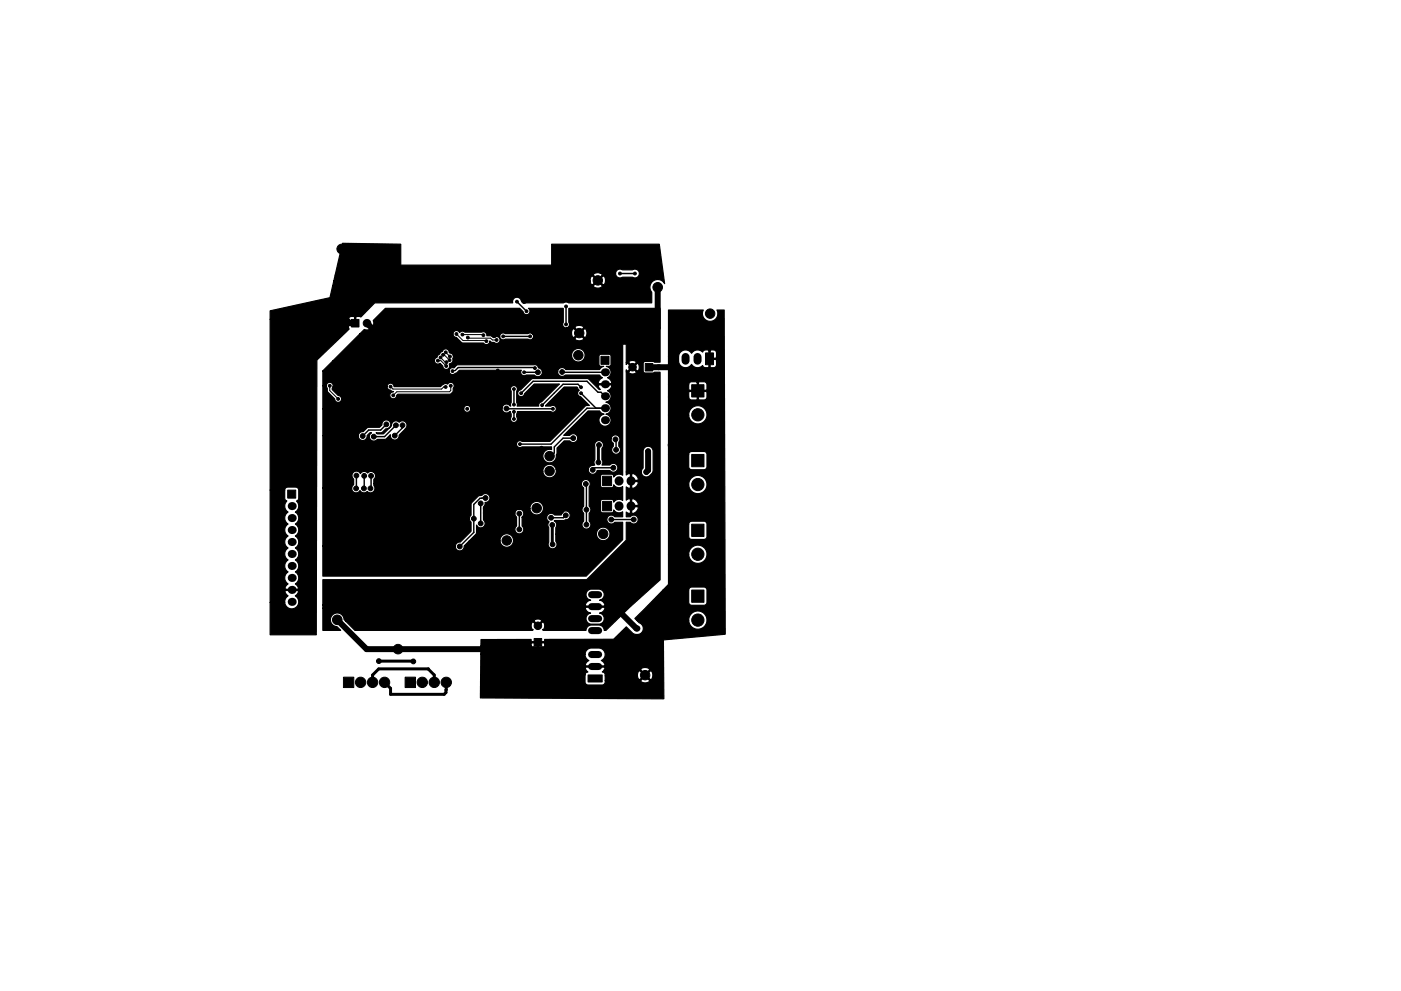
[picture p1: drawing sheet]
<svg xmlns="http://www.w3.org/2000/svg" width="297mm" height="210mm" viewBox="0 0 297 210" stroke-linecap="round" stroke-linejoin="round" font-family="sans-serif">
<g fill="#000" stroke="#000" stroke-width=".21">
<path d="M74.5 67.8h1.6v1.6h-1.6zM127.4 75.6h1.7v1.7h-1.7zM136.8 77.1h1.6v1.6h-1.6zM149.6 74.9h1.7v2.5h-1.7zM146.7 96.4h2.6v2.6h-2.6zM146.7 81.6h2.6v2.6h-2.6zM61 104h1.7v1.7h-1.7zM127.8 106.4h1.9v2h-1.9zM127.8 101h1.9v2h-1.9zM146.7 111.2h2.6v2.6h-2.6zM113.2 135.5h1.6v1.6h-1.6zM146.7 125.2h2.6v2.6h-2.6z"/>
<path d="M72.8 143.7h2.2v2.2h-2.2zM85.9 143.7h2.2v2.2h-2.2zM124.7 143.2h3v1.5h-3z"/>
<circle cx="72.4" cy="52.8" r="1.02"/>
<circle cx="126.7" cy="59.5" r="1"/>
<circle cx="131.4" cy="58" r=".3"/>
<circle cx="134.6" cy="58" r=".3"/>
<circle cx="77.8" cy="68.6" r=".8"/>
<circle cx="91.7" cy="63.1" r="1.02"/>
<circle cx="92.8" cy="76.5" r=".3"/>
<circle cx="93.4" cy="75.9" r=".3"/>
<circle cx="93.9" cy="75.3" r=".3"/>
<circle cx="94.5" cy="74.8" r=".3"/>
<circle cx="94.6" cy="77.7" r=".3"/>
<circle cx="94.7" cy="76.8" r=".3"/>
<circle cx="95.3" cy="76.4" r=".3"/>
<circle cx="95.4" cy="75.6" r=".3"/>
<circle cx="95.9" cy="78.7" r=".3"/>
<circle cx="96.8" cy="70.9" r=".3"/>
<circle cx="98" cy="71" r=".3"/>
<circle cx="98.2" cy="75.4" r=".3"/>
<circle cx="99.2" cy="71.6" r=".3"/>
<circle cx="102.5" cy="71.1" r=".3"/>
<circle cx="103.1" cy="72.4" r=".3"/>
<circle cx="104.8" cy="71.1" r=".51"/>
<circle cx="105.3" cy="72.1" r=".3"/>
<circle cx="105.5" cy="78.6" r=".3"/>
<circle cx="106.7" cy="71.4" r=".3"/>
<circle cx="108.2" cy="69.1" r=".51"/>
<circle cx="109.6" cy="64" r=".3"/>
<circle cx="111.1" cy="63.9" r=".51"/>
<circle cx="111.1" cy="79" r=".3"/>
<circle cx="111.6" cy="66" r=".3"/>
<circle cx="112.4" cy="71.4" r=".3"/>
<circle cx="113.4" cy="78.1" r=".3"/>
<circle cx="114" cy="79" r=".51"/>
<circle cx="117.9" cy="71.9" r=".3"/>
<circle cx="119.2" cy="78.9" r=".51"/>
<circle cx="120" cy="65" r=".3"/>
<circle cx="120" cy="68.8" r=".3"/>
<circle cx="122.6" cy="75.4" r="1"/>
<circle cx="122.7" cy="66.5" r=".51"/>
<circle cx="122.8" cy="70.7" r="1"/>
<circle cx="130.9" cy="62.9" r="1.02"/>
<circle cx="133.7" cy="62" r="1.02"/>
<circle cx="134.1" cy="77.9" r=".8"/>
<circle cx="138.4" cy="73.1" r="1.02"/>
<circle cx="138.4" cy="70.6" r="1.02"/>
<circle cx="139.4" cy="61" r="1.02"/>
<circle cx="150.6" cy="66.5" r="1"/>
<circle cx="65.5" cy="91.4" r="1.02"/>
<circle cx="69.9" cy="81.8" r=".3"/>
<circle cx="71.7" cy="84.6" r=".3"/>
<circle cx="76.9" cy="92.5" r=".51"/>
<circle cx="79.2" cy="92.6" r=".51"/>
<circle cx="80" cy="97.8" r=".51"/>
<circle cx="81.9" cy="90" r=".51"/>
<circle cx="82.7" cy="86.4" r=".3"/>
<circle cx="82.8" cy="82" r=".3"/>
<circle cx="83.4" cy="83.9" r=".3"/>
<circle cx="83.7" cy="92.4" r=".51"/>
<circle cx="83.9" cy="90.2" r=".51"/>
<circle cx="85.3" cy="90.2" r=".51"/>
<circle cx="88.3" cy="95.4" r=".3"/>
<circle cx="88.5" cy="88.5" r=".3"/>
<circle cx="93.5" cy="96.8" r=".3"/>
<circle cx="94.5" cy="82.1" r=".3"/>
<circle cx="95.6" cy="81.8" r=".3"/>
<circle cx="99.1" cy="86.7" r=".3"/>
<circle cx="107.4" cy="86.7" r=".51"/>
<circle cx="109" cy="87.4" r=".3"/>
<circle cx="109" cy="82.5" r=".3"/>
<circle cx="109" cy="85.8" r=".3"/>
<circle cx="109" cy="88.9" r=".3"/>
<circle cx="110.2" cy="94.2" r=".3"/>
<circle cx="110.5" cy="83.4" r=".3"/>
<circle cx="114.8" cy="95" r=".3"/>
<circle cx="114.9" cy="86" r=".3"/>
<circle cx="115.1" cy="82.5" r=".3"/>
<circle cx="116.5" cy="99.9" r="1"/>
<circle cx="116.5" cy="96.8" r="1"/>
<circle cx="117.2" cy="86.7" r=".3"/>
<circle cx="117.9" cy="90.2" r=".51"/>
<circle cx="119.4" cy="98.2" r=".51"/>
<circle cx="121.4" cy="94.4" r=".51"/>
<circle cx="121.5" cy="93" r=".51"/>
<circle cx="123.2" cy="83.4" r=".3"/>
<circle cx="123.2" cy="82.2" r=".3"/>
<circle cx="125.7" cy="99.7" r=".51"/>
<circle cx="126.9" cy="98.1" r=".51"/>
<circle cx="127" cy="94.4" r=".51"/>
<circle cx="130" cy="99.2" r=".51"/>
<circle cx="130.5" cy="93.2" r=".51"/>
<circle cx="130.6" cy="95.4" r=".51"/>
<circle cx="137.4" cy="95.8" r=".51"/>
<circle cx="142.2" cy="94.4" r=".51"/>
<circle cx="143.1" cy="92.8" r="1.02"/>
<circle cx="148" cy="88" r="1.3"/>
<circle cx="66" cy="102.2" r="1.02"/>
<circle cx="70.2" cy="107.3" r="1.02"/>
<circle cx="70.3" cy="104.8" r="1.02"/>
<circle cx="75.5" cy="103.6" r=".51"/>
<circle cx="75.6" cy="100.9" r=".51"/>
<circle cx="77.2" cy="103.6" r=".51"/>
<circle cx="77.2" cy="101" r=".51"/>
<circle cx="78.5" cy="103.6" r=".51"/>
<circle cx="78.7" cy="101" r=".51"/>
<circle cx="93.2" cy="104.4" r=".51"/>
<circle cx="97.5" cy="115.9" r=".51"/>
<circle cx="100.3" cy="104.4" r=".51"/>
<circle cx="100.5" cy="110" r=".51"/>
<circle cx="101.9" cy="106.8" r=".51"/>
<circle cx="101.9" cy="111.1" r=".51"/>
<circle cx="102.9" cy="105.7" r=".51"/>
<circle cx="104.9" cy="104.1" r=".51"/>
<circle cx="107.4" cy="114.7" r="1"/>
<circle cx="110.1" cy="109" r=".51"/>
<circle cx="110.1" cy="112.3" r=".51"/>
<circle cx="113.4" cy="103.8" r=".3"/>
<circle cx="113.8" cy="107.8" r="1"/>
<circle cx="116.8" cy="109.8" r=".51"/>
<circle cx="117.1" cy="111.4" r=".51"/>
<circle cx="117.2" cy="115.5" r=".51"/>
<circle cx="118.7" cy="113.6" r=".51"/>
<circle cx="118.9" cy="108.5" r=".51"/>
<circle cx="120" cy="109.3" r=".51"/>
<circle cx="121.9" cy="113.9" r=".51"/>
<circle cx="121.9" cy="108.7" r=".51"/>
<circle cx="124.2" cy="102.7" r=".51"/>
<circle cx="124.3" cy="108.1" r=".51"/>
<circle cx="124.3" cy="111.3" r=".51"/>
<circle cx="127.9" cy="113.3" r="1"/>
<circle cx="129.6" cy="110.2" r=".51"/>
<circle cx="134.4" cy="110.2" r=".51"/>
<circle cx="137" cy="100.1" r=".51"/>
<circle cx="143.5" cy="107.6" r="1.02"/>
<circle cx="148" cy="117.6" r="1.3"/>
<circle cx="148" cy="102.8" r="1.3"/>
<circle cx="65" cy="133" r="1.02"/>
<circle cx="71.5" cy="131.5" r="1.02"/>
<circle cx="81.6" cy="120.6" r="1.02"/>
<circle cx="84.4" cy="137.7" r="1.02"/>
<circle cx="114" cy="132.8" r=".8"/>
<circle cx="121.3" cy="120.7" r=".51"/>
<circle cx="130.5" cy="128.9" r=".51"/>
<circle cx="135.1" cy="133.3" r=".51"/>
<circle cx="148" cy="131.6" r="1.3"/>
<circle cx="76.5" cy="144.8" r="1.1"/>
<circle cx="79" cy="144.8" r="1.1"/>
<circle cx="80.3" cy="140.3" r=".51"/>
<circle cx="81.5" cy="144.8" r="1.1"/>
<circle cx="87.6" cy="140.3" r=".51"/>
<circle cx="89.5" cy="144.8" r="1.1"/>
<circle cx="92.1" cy="144.8" r="1.1"/>
<circle cx="94.6" cy="144.8" r="1.1"/>
<circle cx="136.8" cy="143.3" r="1"/>
</g>
<g fill="#000">
<circle cx="128.3" cy="79" r=".85"/>
<circle cx="128.3" cy="84.1" r=".85"/>
<circle cx="128.3" cy="86.6" r=".85"/>
<circle cx="128.3" cy="89.1" r=".85"/>
<circle cx="128.3" cy="81.5" r=".85"/>
<circle cx="61.8" cy="117.5" r=".85"/>
<circle cx="61.8" cy="109.9" r=".85"/>
<circle cx="61.8" cy="107.4" r=".85"/>
<circle cx="61.8" cy="115" r=".85"/>
<circle cx="61.8" cy="112.5" r=".85"/>
<circle cx="61.8" cy="120.1" r=".85"/>
<circle cx="61.8" cy="125.2" r=".85"/>
<circle cx="61.8" cy="122.6" r=".85"/>
<circle cx="61.8" cy="127.7" r=".85"/>
</g>
<path d="M125.4 126.2h1.5M125.4 128.7h1.5M125.4 138.9h1.5M125.4 131.2h1.5M125.4 133.8h1.5M125.4 141.4h1.5" fill="none" stroke="#000" stroke-width="1.5"/>
<path d="M131.3 102v.1M131.3 107.3v.1M133.8 102v.1M133.8 107.3v.1" fill="none" stroke="#000" stroke-width="1.9"/>
<path d="M145.4 75.7v.8M147.9 75.7v.8" fill="none" stroke="#000" stroke-width="1.7"/>
<g fill="none" stroke="#000" stroke-width=".3">
<path d="M131.4 58h3.2M106.7 71.4h5.7M109.6 64l2 2M111.1 79h2.9M113.4 78.1l-.1-.1h-16.1l-.7 .6M119.2 78.9l9.1 .1M120 65v3.8M81.9 90l-1.2 1.2h-2.5l-1.3 1.3M83.9 90.2l-2.4 2.4h-2.3M85.3 90.2v.6l-1.6 1.6M107.4 86.7h9.8M109 82.5v3.3"/>
<path d="M109 87.4v1.5M110.5 83.4l2.5-2.5h11.5l2.3 2.3h.6l.9 .9M121.5 93h-2.1l-1.9 1.8v1.3l-1 1M123.2 83.4l3.2 3.2M123.2 82.2l-.6-.7h-3.2l-4.5 4.5M128.3 86.6h-3.8l-7.7 7.6h-6.6M130 99.2h-3.9l-.4 .5M130.5 93.2l.1 .1v2.1M75.6 100.9l-.1 2.7M77.2 101v2.6M78.7 101v2.5l-.2 .1M101.9 106.8v4.3"/>
<path d="M102.9 105.7h-1.1l-1.3 1.3v6l-3 2.9M110.1 109v3.3M120 109.3l-.6 .5h-2.6M124.2 102.7l.1 .1v8.5M129.6 110.2h4.8"/>
</g>
<path d="M92.8 76.5h.7l1.1 1.2M93.4 75.9l1 .9h.3M93.9 75.3h.3l1.1 1.1M94.5 74.8l.9 .8M96.5 78.6l-.6 .1M96.8 70.9l1.4 1.4h4.8l.1 .1M98 71h4.4l.1 .1M99.2 71.6l.1 .1h4.7l.4 .4h.9l-.1 .2M69.9 81.8v1.1l1.8 1.7M82.8 82l.5 .5h10.3l.5-.4h.4M95.6 81.8v1.1l-.3 .2h-11.2l-.7 .8" fill="none" stroke="#000" stroke-width=".21"/>
<path d="M73.6 68l.6 .6h1.1M77.8 68.6l1.5 1.5M137.6 77.9h4.3M139.4 61v8.6l-1 1M137.4 95.8v4l-.4 .3M71.5 131.5l6.2 6.2h41.9M130.5 128.9l4.4 4.4h.2" fill="none" stroke="#000" stroke-width="1.3"/>
<path d="M127 94.4l-.1 .1v3.6M117.1 111.4l.1 4.1M79 144.8v-1.6l1.3-1.3h10.5l1.3 1.3v1.6M80.3 140.3h7.3M81.5 144.8l1.3 1.2v1.3h11.4l.4-.4v-2.1" fill="none" stroke="#000" stroke-width=".63"/>
<path d="M57.3 65.9l12.6-2.7 .6-2.6h55.3l.1 .3a1.64 1.64 0 0 0 1.7 0l.1-.3-1-.9-.9 .9h-55.3l.3-1h54.3l.2 .7 .3 .1 1-.9h.3l1 .9 .4-.3a1.18 1.18 0 0 0-.4-1.6l-1 1h-.3l-1-1-.3 .1-.2 1h-54.3l.3-1.2h54.7l.9 .9 1-.9-.1-.3-.4-.2h3.3v.2a.94 .94 0 0 0 1.5 .7l2.2 .1a.94 .94 0 0 0 1.4-.9 .94 .94 0 0 0-1.5-.8h-2.3a.94 .94 0 0 0-1.3 .7h-3.9l-.7 .2-.1 .3h-54.7l1.5-6.8 12.4 .2v4.3l.1 .2h31.7l.2-.2v-4.3h22.8l1.1 8.4v-.1a1.66 1.66 0 0 0-2.4-.5 1.66 1.66 0 0 0-.3 2.4v2.3h-17.6l-.6-.2-.5 .2h-8.5l-.5-.5a.94 .94 0 0 0-1.1-.7 .94 .94 0 0 0-.7 1.2h-29.2l-3 3-.9-.2-.2 .2v1.1l-.3 .3h-1.1l-.1 .2v.5l.1 .4-6.8 6.6-.1 58.3h-9.8v-6.9h3.1v.2a1.49 1.49 0 0 0 2.3 .9 1.49 1.49 0 0 0-.1-2.5l.6-.5 .1-.4-.1-.2h-2.7l-.1 .2 .1 .4 .6 .5-.6 .7-.1 .7h-3.1v-23.8h3.1v1.9l.4 .5a1.49 1.49 0 0 0 .3 2.2 1.48 1.48 0 0 0 0 2.6 1.48 1.48 0 0 0 0 2.5 1.48 1.48 0 0 0 0 2.6 1.48 1.48 0 0 0 0 2.5 1.48 1.48 0 0 0 0 2.5 1.48 1.48 0 0 0 0 2.6l-.6 .5-.1 .4 .1 .2h2.7l.1-.3-.7-.8 .2-.1a1.49 1.49 0 0 0-.2-2.5 1.48 1.48 0 0 0 0-2.5 1.48 1.48 0 0 0 0-2.5 1.48 1.48 0 0 0 0-2.6 1.48 1.48 0 0 0 0-2.5 1.48 1.48 0 0 0 0-2.6 1.48 1.48 0 0 0 .3-2.3l.3-.2 .1-.4v-1.7l-.3-.6h-2.2l-.4 .3v.3h-3.1v-36.3h16.6v.6l.1 .1h1.2v-1.1l-.2-.2-.6 .1-.3 .1-.2 .4h-16.6zM79.1 68l2.6-2.6h28.5l.7 .8a.74 .74 0 0 0 1.2 .4 .74 .74 0 0 0-.1-1.2h7.4v3.1a.74 .74 0 0 0 0 .8 .74 .74 0 0 0 .8 .2h1.7l.9 1 1-1-.1-.2a1.64 1.64 0 0 0-1.7 0l-.1 .2h-1.7a.73 .73 0 0 0 .4-1.1v-3h19.4v11.4l-3.2-.1-.3 .1-.1 .3v1.6l.2 .4h1.8l.3-.1h1.3v44l-6.5 5.8-5 4.9h-.4a1.17 1.17 0 0 0-1.1-1.1h-1.8a1.17 1.17 0 0 0-1 1.1h-9l-.2-.1 .3-.1a1.08 1.08 0 0 0-.3-1.5l-.9 1-1-1h-.3l-.2 .9 .2 .6 .3 .1-.2 .1h-37.6l-2-1.9h39.9l.8 .8 .9-.8-.1-.3-.7-.2-.7 .2-.2 .3h-39.9l-.4-.4a1.45 1.45 0 0 0-1.5-1.3 1.45 1.45 0 0 0-1.4 1.4 1.45 1.45 0 0 0 1.4 1.5l.8 .7h-3.7v-4.7h55.6a1.36 1.36 0 0 0 1.1 1.1 1.18 1.18 0 0 0-1 1.2 1.18 1.18 0 0 0 1.2 1.1h1.7a1.18 1.18 0 0 0 1-1.2 1.18 1.18 0 0 0-1-1.1 1.36 1.36 0 0 0 1.2-1.1l-.2-.2h-3.9l-.1 .2h-55.6v-.6h55.6l.1 .2h3.9a1.03 1.03 0 0 0-1-1.3 1.18 1.18 0 0 0 1-1.2 1.18 1.18 0 0 0-1.1-1.1h-1.8a1.18 1.18 0 0 0-1 1.2 1.18 1.18 0 0 0 1 1.1 1.36 1.36 0 0 0-1.1 1.1h-55.6v-5.4h55.8l8.4-8.4 .1-3.8h.8a.94 .94 0 0 0 1.4 .1 .94 .94 0 0 0 0-1.4 .94 .94 0 0 0-1.4 .1h-.8v-1l.6 .4 .3-.2v-1.3h.2v1.3a1.11 1.11 0 0 0 1.3-1.3h-1.6l.1-1.6h.2v1.3h1.3l.1-.2a1.31 1.31 0 0 0-1.6-1.1l-.3-.1-.6 .3v-2.8l.6 .3 .3-.1v-1.3h.2v1.3a1.11 1.11 0 0 0 1.3-1.3h-1.6l.1-1.6h.2v1.3h1.3l.1-.2a1.31 1.31 0 0 0-1.6-1.1l-.3-.2-.6 .4v-.7h3.2v.2a1.14 1.14 0 0 0 1 .9 1.14 1.14 0 0 0 1.1-.7l.4-.7v-4.1a1.07 1.07 0 0 0-1.1-1 1.07 1.07 0 0 0-1.1 1v3.6l-.3 .8h-3.2v-21.2h.5l.1 .2a1.08 1.08 0 0 0 1.5-.2l-.8-.8-.8 .8h-.5v-.4l.3 .2 .8-.8h.4l.8 .8 .2-.1 .2-.9-.2-.5-.2-.1-.8 .8h-.4l-.8-.8-.3 .3v-.5h.5l.8 .8 .8-.8-.1-.2-.6-.2-.7 .1-.2 .3h-.5v-3.8l-.1-.1h-.6l-.1 27.8a1.39 1.39 0 0 0-1.9 .4v-.3l-.3-.3-2.3 .1-.2 .3v2l.3 .5h2.1l.2-.1 .2-.5 .1 .1a1.38 1.38 0 0 0 1.8 .2v2.9a1.39 1.39 0 0 0-1.9 .4v-.3l-.3-.2h-2.3l-.2 .4v2l.3 .4h2.1l.2-.1 .2-.5 .1 .1a1.38 1.38 0 0 0 1.8 .3v1h-1.7a.94 .94 0 0 0-1.3-.1 .94 .94 0 0 0 0 1.4 .94 .94 0 0 0 1.3-.1h1.7v3.7l-7.7 7.7h-55.8v-6.4h28a.94 .94 0 0 0 1 1.1 .94 .94 0 0 0 .9-1.1l1.1-1h6.5a1.44 1.44 0 0 0 2.2 1.1 1.44 1.44 0 0 0 0-2.4 1.44 1.44 0 0 0-2.2 1v.3h-6.5l1.5-1.5v-1.9a.94 .94 0 0 0 1.5 .4 .94 .94 0 0 0 0-1.5v-1.4h6.7v.4l.3 .4v1.9a.94 .94 0 0 0-.1 1.4 .94 .94 0 0 0 1.4 0 .94 .94 0 0 0-.1-1.4v-1.8h5.2l.1 .5 .4 .4a.93 .93 0 0 0-.1 1.2v3.1a.94 .94 0 0 0 .3 1.3 .94 .94 0 0 0 1.3-.2 .94 .94 0 0 0-.1-1.2v-1.5h8.7a1.44 1.44 0 0 0 2.1 1.1 1.44 1.44 0 0 0 .1-2.4 1.44 1.44 0 0 0-2.2 1v.3h-8.7l.1-1.6a.94 .94 0 0 0-.4-1.3l1.9-.1 .4-.1a.94 .94 0 0 0 1.1-.9 .94 .94 0 0 0-.9-1 .94 .94 0 0 0-1 .9l-1.5-.1a.94 .94 0 0 0-1-.2 .94 .94 0 0 0-.6 .8l-5.2-.1a.94 .94 0 0 0-.1-1.6 .94 .94 0 0 0-1.4 .8h-6.7v-1h9.9v.2a1.44 1.44 0 0 0 2.3 .8 1.44 1.44 0 0 0-.3-2.4 1.44 1.44 0 0 0-2 1.4h-9.9v-.4l.3-.4v-.5a.97 .97 0 0 0 .9-1.4 .97 .97 0 0 0-1.6-.1l-.7 .2-1.5 1.4v2.6a.94 .94 0 0 0 0 1.5v1.9l-2.3 2.3a.94 .94 0 0 0-1.1 .8h-28v-12.3h6.1v.2a.94 .94 0 0 0 .7 .9 .94 .94 0 0 0 1-.5 .94 .94 0 0 0 1.6 .2 .94 .94 0 0 0 1.3 0 .94 .94 0 0 0 .1-1.3v-.4h44l.1 .5 .3 .4v3.9a.94 .94 0 0 0 0 1.5v1.7l-.1 .1a.94 .94 0 0 0 .1 1.3 .94 .94 0 0 0 1.4-.1 .94 .94 0 0 0-.2-1.3v-1.7l.1-.1a.94 .94 0 0 0-.1-1.4l.1-4.3a.94 .94 0 0 0-.5-1.3 .94 .94 0 0 0-1.2 .8h-44v-.9a.94 .94 0 0 0 .3-1 .94 .94 0 0 0-.8-.7h36.3v.3a1.44 1.44 0 0 0 1.8 1 1.44 1.44 0 0 0 1-1.7h6.8v.2a.94 .94 0 0 0 .9 .8 .94 .94 0 0 0 1-.8l2.7 .1a.94 .94 0 0 0 1.4 0 .94 .94 0 0 0 0-1.4 .94 .94 0 0 0-1.4 .2h-1.7l.2-.5-.2-.7 .1-2.4a.94 .94 0 0 0-.5-1.6 .94 .94 0 0 0-1.1 1.3v2.7l-.2 .5 .2 .7h-.3a.99 .99 0 0 0-1.1 .9h-6.8l-.1-.2a1.44 1.44 0 0 0-1.6-.9 1.44 1.44 0 0 0-1.1 1.5h-36.4l-.8 .3a.94 .94 0 0 0-1.5 .2 .94 .94 0 0 0-1.4-.3 .94 .94 0 0 0 0 1.4v1.2l-.4 .7h-6.1v-11.1h7.5v.2a.94 .94 0 0 0 1 .9 .94 .94 0 0 0 .8-1.1l.6-.6h.4a.94 .94 0 0 0-.3 1.5 .94 .94 0 0 0 1.5-.1h1.7l1.1-1a.94 .94 0 0 0 .9 1.2 .94 .94 0 0 0 .9-1.1l1.2-1.1a.99 .99 0 0 0 .3-1.5 .99 .99 0 0 0-1.5-.1 .94 .94 0 0 0-1-.2 .94 .94 0 0 0-.6 .9l-1.7 1.8h-1.3l-.3-.3h1.2l1-.8a.94 .94 0 0 0 1-1 .94 .94 0 0 0-1.1-.9 .94 .94 0 0 0-.8 1l-.5 .6h-2.6l-.9 .9-.7 .1-.3 .7h-7.5v-5.7h29.8a.73 .73 0 0 0 .8 .8 .73 .73 0 0 0 .7-.9h6.6v.2a.94 .94 0 0 0 .7 .8 .94 .94 0 0 0 1-.3h.1l.2 .5v.7a.73 .73 0 0 0 .1 .9 .73 .73 0 0 0 1 0 .73 .73 0 0 0 .1-.9l.1-1.2h7.1a.74 .74 0 0 0 1-.1 .74 .74 0 0 0 0-1 .74 .74 0 0 0-1 0h-1.2l4-4.1h2.7l.5 .7a.73 .73 0 0 0-.3 .8 .73 .73 0 0 0 .6 .6l1.9 1.8-1 .2-7.4 7.4h-5.9a.73 .73 0 0 0-1 .1 .73 .73 0 0 0 0 1 .73 .73 0 0 0 1 .1h6.2v.6h-.1a1.44 1.44 0 0 0-1.7 1.3 1.44 1.44 0 0 0 1.5 1.5 1.44 1.44 0 0 0 1.3-1.7l.2-.4v-1l1.5-1.6h1.2a.94 .94 0 0 0 1 .4 .94 .94 0 0 0 .7-.8h7.1l.1 .6 .3 .3v.7a.94 .94 0 0 0-.1 1.4 .94 .94 0 0 0 1.4 0 .94 .94 0 0 0-.1-1.4l.1-1a.94 .94 0 0 0-.5-1.4 .94 .94 0 0 0-1.2 .8h-7.1a.94 .94 0 0 0-.6-1 .94 .94 0 0 0-1.1 .3h-1.3l5.2-5.2h2.4l.3 .4 .6 .3a1.28 1.28 0 0 0-.8 2 1.28 1.28 0 0 0 2.1-.1 1.28 1.28 0 0 0-.8-1.9 1.28 1.28 0 0 0 1.1-1.3 1.28 1.28 0 0 0-1.1-1.3 1.28 1.28 0 0 0 1-1 1.28 1.28 0 0 0-.7-1.4 1.09 1.09 0 0 0 .8-1.2h-2.7v.3l.4 .6h-.3l-2.4-2.3h-11.6l-.4 .2-2.2 2.2a.74 .74 0 0 0-.6 .8 .74 .74 0 0 0 .7 .7 .74 .74 0 0 0 .7-.7l2.1-2h5.3l-3.8 3.7a.73 .73 0 0 0-.6 1h-4.6v-3.2a.73 .73 0 0 0-.1-1 .73 .73 0 0 0-1 0 .73 .73 0 0 0-.1 1l-.1 3.2a1.05 1.05 0 0 0-1.8 .2l-.1 .2h-6.6a.73 .73 0 0 0-.8-.6 .73 .73 0 0 0-.7 .7h-29.8v-4.9h.7l.3 1.3 1.5 1.5a.74 .74 0 0 0 .7 .8 .74 .74 0 0 0 .7-.8 .74 .74 0 0 0-.7-.7l-1.3-1.3 .2-.6h11.5a1 1 0 0 0 .8 .9l.6 .2a.76 .76 0 0 0-.9 .6 .76 .76 0 0 0 .7 .9 .76 .76 0 0 0 .8-.7l.3-.3h11l.6-.5 .1-.7a.74 .74 0 0 0-.1-1.1 .74 .74 0 0 0-1.1 .2 .89 .89 0 0 0-1 .1l-.5 .4h-9.9a.74 .74 0 0 0-.7-.7 .74 .74 0 0 0-.7 .7l-11.5-.1a.74 .74 0 0 0-.6-.8 .74 .74 0 0 0-.8 .7h-.7v-3.1h26.7v.2a.85 .85 0 0 0 1.5 .3l.7-.6h13.1a.73 .73 0 0 0 .1 .9 .73 .73 0 0 0 1 .1h1.7a.94 .94 0 0 0 1.2 .2 .94 .94 0 0 0 .5-1h3.2v.2a.94 .94 0 0 0 .7 .8 .94 .94 0 0 0 1-.2h7.2l.6 .5a1.09 1.09 0 0 0-.8 1.3h2.7l.1-.2-.1-.4-.8-.7h.1a1.28 1.28 0 0 0 .6-1.3 1.28 1.28 0 0 0-1-1.1h.8l.2-.3v-2l-.4-.2h-1.7l-.4 .3v2l.3 .2h.7l-.6 .3-.3 .4h-7.1a.94 .94 0 0 0-1.1-.4 .94 .94 0 0 0-.7 .8h-3.2l-.3-.4-.6-.3a.73 .73 0 0 0-.9-.7h-16l-1 .6a.74 .74 0 0 0-1 .7h-26.7l2.1-2.2h21.5a.73 .73 0 0 0 .4 .7 .73 .73 0 0 0 .8-.1l.6 .7a.75 .75 0 0 0 1 .5 .75 .75 0 0 0 .4-1v-.1a.8 .8 0 0 0 .7-1.1l.1-.6h25.1v.2a1.44 1.44 0 0 0 2.3 .8 1.44 1.44 0 0 0-.3-2.4 1.44 1.44 0 0 0-2 1.4h-25.1l-.2-.4a1 1 0 0 1-.9-.9 .74 .74 0 0 0-1.2 .4l-1 .8-.1 .4-.5 .4-.1 .3h-21.5l5.7-5.6h19.7l.3 .5 .5 .2 1.2 1.2 4.6 .1a.73 .73 0 0 0 .8 .2 .73 .73 0 0 0 .5-.8l.3 .3 .6 .1a.74 .74 0 0 0 1-.1 .74 .74 0 0 0 0-1 .74 .74 0 0 0-1 0l-.4-.2h1.5a.73 .73 0 0 0 .4 .6 .73 .73 0 0 0 .8 0h4.8l.5 .1 .6-.3h8.9l.3 .4a1.18 1.18 0 0 0 1.6-.4l-1-1-.9 1h-8.9l.1-.5-.2-.5h8.3l.2 .7 .3 .1 .9-.9h.4l.9 .9 .4-.3a1.18 1.18 0 0 0-.4-1.6l-.9 1h-.4l-.9-1-.3 .1-.2 1h-8.3l-.5-.2-.5 .2-4.8-.1a.74 .74 0 0 0-1.2 .7l-2.7-.2a.73 .73 0 0 0-1.1-.7h-3.5a.73 .73 0 0 0-1.2 .1 .73 .73 0 0 0-.8-.5 .73 .73 0 0 0-.6 .8h-19.7l.9-1a1.04 1.04 0 0 0 1.4-.3l-.5-.6 .2-.1 .5 .5 .2-.1 .2-.7zM141.7 65.8h7.4l-.1 .1a1.64 1.64 0 0 0 1.6 2.3 1.64 1.64 0 0 0 1.4-2.4h1.5l.3 68.8-13.1 1.2v12.5l-38.8-.2v-4.9h22.1l.1 1.7 .1 .3 .5 .1h3.2l.3-.3 .1-.6h7.5l.3 .4a1.18 1.18 0 0 0 1.6-.4l-.9-1-1 1h-7.5v-1h6.8l.1 .2a.5 .5 0 0 0 .4 .6l1-.9h.4l.9 .9 .3-.1a1.64 1.64 0 0 0 0-1.7l-.3-.1-.9 1h-.4l-1-1-.3 .3-.2 .8h-6.8l-.1-.5-.5-.3 .4-.5h7.7l1 1 .9-1-.3-.4a1.18 1.18 0 0 0-1.6 .4h-7.7l.2-.4-.2-.2h-3.9a.8 .8 0 0 0 .4 1.1l-.4 .2-.2 .4h-22.1v-4.4h22.1l.3 .9 .6 .4-.7 .7-.1 .3 .1 .2h3.9a.96 .96 0 0 0-.6-1.2 1.38 1.38 0 0 0 .8-1.5 1.38 1.38 0 0 0-1.3-1.1h-1.8a1.39 1.39 0 0 0-1.2 1.3h-22.1l.1-1.7h10.6l.3 .5 .9 .1 .1-.2v-1.1h.3v1.1l.1 .2 .9-.1 .3-.5v-.5l-.2-.2h-2.5l-.2 .2v.5h-10.6v-1.4h10.6l.2 .4h2.5l.2-.4 14.5-.1 2.8-2.6 1.4 1.4a1.31 1.31 0 0 0 1.9-.4 1.31 1.31 0 0 0-.6-1.9l-.5-.5h11a1.94 1.94 0 0 0 2.9 1.7 1.94 1.94 0 0 0 .1-3.4 1.94 1.94 0 0 0-3 1.5v.2h-11l-.4-.4 6-6h5.4v2.6l.2 .5 .5 .1h2.6l.4-.2 .2-.4v-2.6l-.1-.4-.4-.2h-2.9l-.3 .1-.2 .5h-5.4l1.1-1.3v-6.2h4.3a1.94 1.94 0 0 0 2.9 1.6 1.94 1.94 0 0 0 .1-3.3 1.94 1.94 0 0 0-3 1.4v.3h-4.3v-6.5h4.3v2.6l.2 .5 .5 .2h2.6l.3-.1 .3-.4v-3l-.5-.4h-2.7l-.5 .2-.2 .4h-4.3v-8.3h4.3v.2a1.94 1.94 0 0 0 3.1 1.2 1.94 1.94 0 0 0-.3-3.3 1.94 1.94 0 0 0-2.8 1.9h-4.3v-6.5h4.3v2.6l.1 .4 .4 .2 2.8 .1 .3-.1 .3-.4v-2.8l-.1-.3-.4-.3h-2.9l-.3 .2-.2 .4h-4.3v-8.3h4.3a1.94 1.94 0 0 0 2.9 1.6 1.94 1.94 0 0 0 .1-3.3 1.94 1.94 0 0 0-3 1.4v.3h-4.3v-3.9h4.3l.2 .5 .3 .1 1.2 .1 .1-.2v-1.6h.3v1.6l.1 .2h1.1l.3-.1 .3-.4v-1.2l-.2-.1h-3.5l-.2 .1v1h-4.3v-2.6h4.3v1l.2 .2h1.6v-1.7h.3v1.7h1.6l.2-.2v-1.1l-.3-.4-.3-.1h-1.1l-.1 .1-.4-.1h-1.1l-.4 .2-.2 .4h-4.3v-5.9h2.2v1.1a1.49 1.49 0 0 0 1.2 1.2 1.49 1.49 0 0 0 1.5-.7 1.48 1.48 0 0 0 2.4 .3l.4 .4h.7l.2-.1v-1.6h.3v1.6l.1 .1h.6l.4-.2 .2-.4v-1l-.1-.1h-1.5v-1.9h.3v1.6h1.2l.1-.2v-1l-.2-.4-.4-.2h-.6l-.1 .2-1.2-.1-.5 .3a1.49 1.49 0 0 0-2.3 .4 1.48 1.48 0 0 0-1.6-.7 1.48 1.48 0 0 0-1.1 1.4h-2.2z" fill="#000" stroke="#000" stroke-width=".25"/>
</svg>
